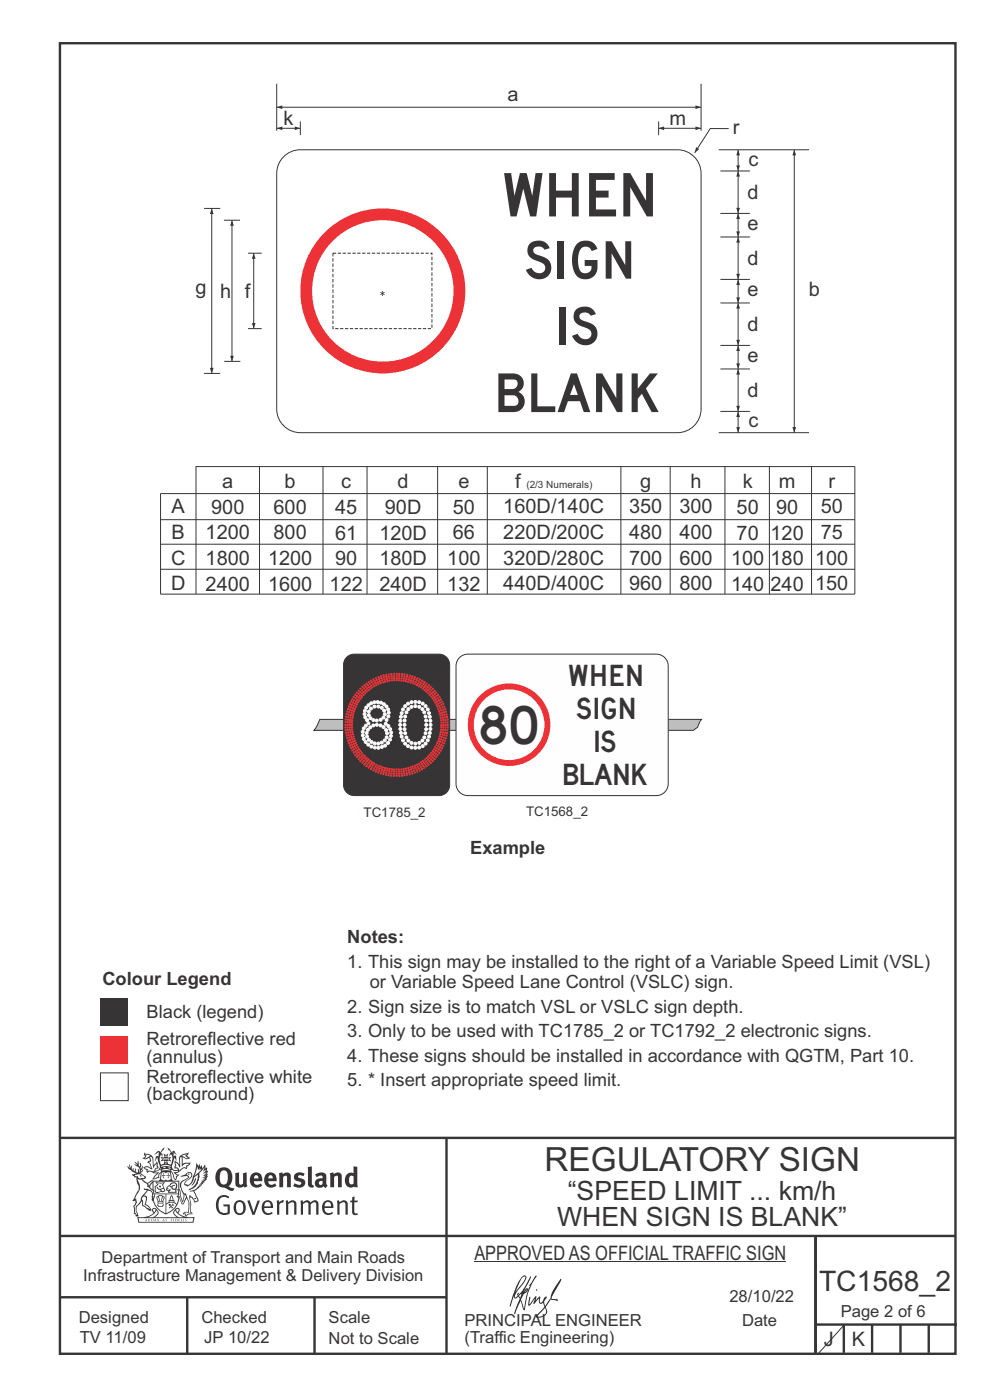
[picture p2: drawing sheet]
<svg xmlns="http://www.w3.org/2000/svg" width="210mm" height="297mm" viewBox="0 0 210 297" stroke-linecap="round" stroke-linejoin="round" font-family="sans-serif">
<defs><g id="words">
<text font-size="12.8" fill="#373435" x="106.6" y="45.9">WHEN</text>
<text font-size="11.4" fill="#373435" x="104.7" y="87.4">BLANK</text>
<g font-size="11" fill="#373435">
<text x="111.1" y="59.1">SIGN</text>
<text x="117.7" y="73.1">IS</text>
</g>
<text font-size="10" fill="#373435" x="76.6" y="158.8">80</text>
<text font-size="8" fill="#373435" x="102" y="157.7">80</text>
<text font-size="7.1" fill="#373435" x="115.5" y="248.3">REGULATORY SIGN</text>
<text font-size="6" fill="#373435" x="173.7" y="273.8">TC1568_2</text>
<g font-size="5.6" fill="#373435">
<text x="120.4" y="254.5">“SPEED LIMIT ... km/h</text>
<text x="118.2" y="260.2">WHEN SIGN IS BLANK”</text>
</g>
<g font-size="4.5" fill="#373435">
<text x="120.7" y="145.5">WHEN</text>
<text x="122.4" y="152.4">SIGN</text>
<text x="126.3" y="159.4">IS</text>
<text x="119.7" y="166.5">BLANK</text>
</g>
<g font-size="4.2" fill="#373435">
<text x="107.6" y="21.5">a</text>
<text x="60.1" y="26.6">k</text>
<text x="142" y="26.6">m</text>
<text x="155.5" y="28.4">r</text>
<text x="158.8" y="35.1">c</text>
<text x="158.5" y="42.3">d</text>
<text x="158.5" y="48.9">e</text>
<text x="158.5" y="56.3">d</text>
<text x="41.5" y="62.4">g</text>
<text x="46.7" y="63.2">h</text>
<text x="51.9" y="63.3">f</text>
<text x="158.5" y="62.9">e</text>
<text x="171.6" y="62.9">b</text>
<text x="158.5" y="70.3">d</text>
<text x="158.5" y="76.9">e</text>
<text x="158.5" y="84.3">d</text>
<text x="158.8" y="90.6">c</text>
<text x="47.1" y="103.5">a</text>
<text x="60.4" y="103.5">b</text>
<text x="72.4" y="103.6">c</text>
<text x="84.3" y="103.6">d</text>
<text x="97.2" y="103.5">e</text>
<text x="109.3" y="103.5">f</text>
<text x="135.8" y="103.5">g</text>
<text x="146.5" y="103.5">h</text>
<text x="157.5" y="103.6">k</text>
<text x="165.2" y="103.6">m</text>
<text x="175.7" y="103.5">r</text>
<text x="36.4" y="108.9">A</text>
<text x="44.8" y="109">900</text>
<text x="58" y="109">600</text>
<text x="71.1" y="109.1">45</text>
<text x="81.6" y="109.1">90D</text>
<text x="96" y="109">50</text>
<text x="106.8" y="108.9">160D/140C</text>
<text x="133.4" y="108.9">350</text>
<text x="144.1" y="108.9">300</text>
<text x="156.2" y="109.1">50</text>
<text x="164.6" y="109.1">90</text>
<text x="174.1" y="108.9">50</text>
<text x="36.3" y="119.8">C</text>
<text x="36.4" y="114.3">B</text>
<text x="43.6" y="114.4">1200</text>
<text x="43.6" y="119.8">1800</text>
<text x="56.8" y="119.9">1200</text>
<text x="58" y="114.4">800</text>
<text x="71.1" y="114.5">61</text>
<text x="71.1" y="119.9">90</text>
<text x="80.5" y="114.5">120D</text>
<text x="80.5" y="119.9">180D</text>
<text x="94.9" y="119.9">100</text>
<text x="96" y="114.4">66</text>
<text x="106.8" y="114.3">220D/200C</text>
<text x="106.8" y="119.8">320D/280C</text>
<text x="133.4" y="114.3">480</text>
<text x="133.4" y="119.8">700</text>
<text x="144.1" y="114.3">400</text>
<text x="144.1" y="119.8">600</text>
<text x="155.1" y="119.9">100</text>
<text x="156.2" y="114.5">70</text>
<text x="163.4" y="114.5">120</text>
<text x="163.4" y="119.9">180</text>
<text x="172.9" y="119.8">100</text>
<text x="174.1" y="114.3">75</text>
<text x="36.3" y="125.2">D</text>
<text x="43.6" y="125.3">2400</text>
<text x="56.8" y="125.3">1600</text>
<text x="69.9" y="125.4">122</text>
<text x="80.5" y="125.4">240D</text>
<text x="94.9" y="125.3">132</text>
<text x="106.8" y="125.2">440D/400C</text>
<text x="133.4" y="125.2">960</text>
<text x="144.1" y="125.2">800</text>
<text x="155.1" y="125.4">140</text>
<text x="163.4" y="125.4">240</text>
<text x="172.9" y="125.2">150</text>
<text x="100.6" y="267.2">APPROVED AS OFFICIAL TRAFFIC SIGN</text>
<text x="174.7" y="285.5">J</text>
<text x="180.7" y="285.5">K</text>
</g>
<g font-size="3.9" fill="#373435">
<text x="99.7" y="181.3">Example</text>
<text x="73.7" y="200.1">Notes:</text>
<text x="21.7" y="208.9">Colour Legend</text>
<text x="73.7" y="205.3">1. This sign may be installed to the right of a Variable Speed Limit (VSL)</text>
<text x="78.4" y="209.6">or Variable Speed Lane Control (VSLC) sign.</text>
<text x="31.1" y="216">Black (legend)</text>
<text x="73.7" y="214.8">2. Sign size is to match VSL or VSLC sign depth.</text>
<text x="31.1" y="221.7">Retroreflective red</text>
<text x="73.7" y="220">3. Only to be used with TC1785_2 or TC1792_2 electronic signs.</text>
<text x="31.1" y="225.5">(annulus)</text>
<text x="73.7" y="225.2">4. These signs should be installed in accordance with QGTM, Part 10.</text>
<text x="31.1" y="229.6">Retroreflective white</text>
<text x="31.1" y="233.4">(background)</text>
<text x="73.7" y="230.4">5. * Insert appropriate speed limit.</text>
</g>
<g font-size="3.5" fill="#373435">
<text x="21.5" y="267.9">Department of Transport and Main Roads</text>
<text x="17.7" y="271.8">Infrastructure Management &amp; Delivery Division</text>
<text x="16.7" y="280.6">Designed</text>
<text x="42.7" y="280.6">Checked</text>
<text x="69.7" y="280.6">Scale</text>
<text x="98.5" y="281.3">PRINCIPAL ENGINEER</text>
<text x="154.7" y="276.2">28/10/22</text>
<text x="157.4" y="281.2">Date</text>
<text x="178.3" y="279.4">Page 2 of 6</text>
<text x="16.9" y="284.8">TV 11/09</text>
<text x="43.3" y="284.9">JP 10/22</text>
<text x="69.7" y="285.2">Not to Scale</text>
<text x="98.5" y="284.8">(Traffic Engineering)</text>
</g>
<g font-size="2.8" fill="#373435">
<text x="77.1" y="173.3">TC1785_2</text>
<text x="111.6" y="173">TC1568_2</text>
</g>
<text font-size="2.1" fill="#373435" x="111.6" y="103.5">(2/3 Numerals)</text>
</g></defs>
<g fill="none" stroke="#373435" stroke-width=".51">
<path d="M12.7 9.2h190v278h-190zM12.7 241.4h190M94.7 241.4v45.8M12.7 275.2h82M12.7 262.2h190.1M39.7 275.2v12M66.7 275.2v12M173 262.1v24.8M173 281h30M179 281v6M185 281v6M191 281v6"/>
<path d="M197 281v6"/>
</g>
<path d="M21.3 211.8h5.9v5.9h-5.9z" fill-rule="evenodd" fill="#373435"/>
<path d="M21.3 219.7h5.9v5.9h-5.9z" fill-rule="evenodd" fill="#ed3237"/>
<path d="M21.3 227.6h5.9v5.9h-5.9z" fill-rule="evenodd" fill="#fefefe" stroke="#373435" stroke-width=".21"/>
<path d="M67.8 152.6h81l-.6 1a2.12 2.12 0 0 1-1.1 1.3h-80.5l.6-.9z" fill-rule="evenodd" fill="#bdbfc1" stroke="#373435" stroke-width=".21"/>
<path d="M97.7 139.3l1-.5h.5h40a2.51 2.51 0 0 1 2.5 2.5v25a2.51 2.51 0 0 1-2.5 2.5h-40a2.51 2.51 0 0 1-2.5-2.5v-25a2.5 2.5 0 0 1 1-2z" fill-rule="evenodd" fill="#fefefe" stroke="#373435" stroke-width=".21"/>
<path d="M100.5 153.7a7.5 7.5 0 0 1 15 0 7.5 7.5 0 0 1-15 0zM99.2 153.7a8.8 8.8 0 0 0 17.5 0 8.8 8.8 0 0 0-17.5 0z" fill-rule="evenodd" fill="#ed3237"/>
<path d="M73.5 139.4l1-.6h.6h18a2.26 2.26 0 0 1 2.3 2.2v25.5a2.26 2.26 0 0 1-2.3 2.3h-18a2.26 2.26 0 0 1-2.2-2.3v-25.5l.1-.6z" fill-rule="evenodd" fill="#373435" stroke="#373435" stroke-width=".21"/>
<g fill="#ed3237" stroke="#ed3237" stroke-width=".21">
<circle cx="84.1" cy="143.8" r=".13"/>
<circle cx="84.1" cy="144.3" r=".13"/>
<circle cx="83.6" cy="143.9" r=".13"/>
<circle cx="83.6" cy="144.3" r=".13"/>
<circle cx="83.1" cy="143.9" r=".13"/>
<circle cx="83.1" cy="144.3" r=".13"/>
<circle cx="82.6" cy="144" r=".13"/>
<circle cx="82.6" cy="144.4" r=".13"/>
<circle cx="82.1" cy="144.1" r=".13"/>
<circle cx="82.2" cy="144.5" r=".13"/>
<circle cx="81.6" cy="144.2" r=".13"/>
<circle cx="81.7" cy="144.6" r=".13"/>
<circle cx="81.1" cy="144.3" r=".13"/>
<circle cx="81.2" cy="144.7" r=".13"/>
<circle cx="80.6" cy="144.5" r=".13"/>
<circle cx="80.7" cy="144.9" r=".13"/>
<circle cx="80.1" cy="144.7" r=".13"/>
<circle cx="80.3" cy="145.1" r=".13"/>
<circle cx="79.6" cy="144.9" r=".13"/>
<circle cx="79.8" cy="145.3" r=".13"/>
<circle cx="79.2" cy="145.2" r=".13"/>
<circle cx="79.4" cy="145.5" r=".13"/>
<circle cx="78.7" cy="145.4" r=".13"/>
<circle cx="79" cy="145.8" r=".13"/>
<circle cx="78.3" cy="145.7" r=".13"/>
<circle cx="78.5" cy="146.1" r=".13"/>
<circle cx="77.9" cy="146.1" r=".13"/>
<circle cx="78.2" cy="146.4" r=".13"/>
<circle cx="77.5" cy="146.4" r=".13"/>
<circle cx="77.8" cy="146.7" r=".13"/>
<circle cx="77.1" cy="146.7" r=".13"/>
<circle cx="77.4" cy="147.1" r=".13"/>
<circle cx="76.7" cy="147.1" r=".13"/>
<circle cx="77.1" cy="147.4" r=".13"/>
<circle cx="76.4" cy="147.5" r=".13"/>
<circle cx="76.8" cy="147.8" r=".13"/>
<circle cx="76.1" cy="147.9" r=".13"/>
<circle cx="76.4" cy="148.2" r=".13"/>
<circle cx="75.8" cy="148.4" r=".13"/>
<circle cx="76.2" cy="148.6" r=".13"/>
<circle cx="75.5" cy="148.8" r=".13"/>
<circle cx="75.9" cy="149" r=".13"/>
<circle cx="75.3" cy="149.3" r=".13"/>
<circle cx="75.7" cy="149.5" r=".13"/>
<circle cx="75.1" cy="149.7" r=".13"/>
<circle cx="75.5" cy="149.9" r=".13"/>
<circle cx="74.9" cy="150.2" r=".13"/>
<circle cx="75.3" cy="150.4" r=".13"/>
<circle cx="74.7" cy="150.7" r=".13"/>
<circle cx="75.1" cy="150.8" r=".13"/>
<circle cx="74.5" cy="151.2" r=".13"/>
<circle cx="75" cy="151.3" r=".13"/>
<circle cx="74.4" cy="151.7" r=".13"/>
<circle cx="74.8" cy="151.8" r=".13"/>
<circle cx="74.3" cy="152.2" r=".13"/>
<circle cx="74.8" cy="152.3" r=".13"/>
<circle cx="74.3" cy="152.7" r=".13"/>
<circle cx="74.7" cy="152.8" r=".13"/>
<circle cx="74.2" cy="153.2" r=".13"/>
<circle cx="74.6" cy="153.3" r=".13"/>
<circle cx="74.2" cy="153.8" r=".13"/>
<circle cx="74.6" cy="153.8" r=".13"/>
<circle cx="74.2" cy="154.3" r=".13"/>
<circle cx="74.6" cy="154.3" r=".13"/>
<circle cx="74.3" cy="154.8" r=".13"/>
<circle cx="74.7" cy="154.8" r=".13"/>
<circle cx="74.3" cy="155.3" r=".13"/>
<circle cx="74.8" cy="155.2" r=".13"/>
<circle cx="74.4" cy="155.8" r=".13"/>
<circle cx="74.8" cy="155.7" r=".13"/>
<circle cx="74.5" cy="156.3" r=".13"/>
<circle cx="75" cy="156.2" r=".13"/>
<circle cx="74.7" cy="156.8" r=".13"/>
<circle cx="75.1" cy="156.7" r=".13"/>
<circle cx="74.9" cy="157.3" r=".13"/>
<circle cx="75.3" cy="157.2" r=".13"/>
<circle cx="75.1" cy="157.8" r=".13"/>
<circle cx="75.5" cy="157.6" r=".13"/>
<circle cx="75.3" cy="158.3" r=".13"/>
<circle cx="75.7" cy="158.1" r=".13"/>
<circle cx="75.5" cy="158.7" r=".13"/>
<circle cx="75.9" cy="158.5" r=".13"/>
<circle cx="75.8" cy="159.2" r=".13"/>
<circle cx="76.2" cy="158.9" r=".13"/>
<circle cx="76.1" cy="159.6" r=".13"/>
<circle cx="76.4" cy="159.3" r=".13"/>
<circle cx="76.4" cy="160" r=".13"/>
<circle cx="76.7" cy="159.7" r=".13"/>
<circle cx="76.7" cy="160.4" r=".13"/>
<circle cx="77.1" cy="160.1" r=".13"/>
<circle cx="77.1" cy="160.8" r=".13"/>
<circle cx="77.4" cy="160.5" r=".13"/>
<circle cx="77.5" cy="161.1" r=".13"/>
<circle cx="77.8" cy="160.8" r=".13"/>
<circle cx="77.9" cy="161.5" r=".13"/>
<circle cx="78.1" cy="161.1" r=".13"/>
<circle cx="78.3" cy="161.8" r=".13"/>
<circle cx="78.5" cy="161.4" r=".13"/>
<circle cx="78.7" cy="162.1" r=".13"/>
<circle cx="79" cy="161.7" r=".13"/>
<circle cx="79.2" cy="162.4" r=".13"/>
<circle cx="79.4" cy="162" r=".13"/>
<circle cx="79.6" cy="162.6" r=".13"/>
<circle cx="79.8" cy="162.2" r=".13"/>
<circle cx="80.1" cy="162.8" r=".13"/>
<circle cx="80.3" cy="162.4" r=".13"/>
<circle cx="80.6" cy="163" r=".13"/>
<circle cx="80.7" cy="162.6" r=".13"/>
<circle cx="81.1" cy="163.2" r=".13"/>
<circle cx="81.2" cy="162.8" r=".13"/>
<circle cx="81.6" cy="163.3" r=".13"/>
<circle cx="81.7" cy="162.9" r=".13"/>
<circle cx="82.1" cy="163.5" r=".13"/>
<circle cx="82.1" cy="163" r=".13"/>
<circle cx="82.6" cy="163.6" r=".13"/>
<circle cx="82.6" cy="163.1" r=".13"/>
<circle cx="83.1" cy="163.6" r=".13"/>
<circle cx="83.1" cy="163.2" r=".13"/>
<circle cx="83.6" cy="163.7" r=".13"/>
<circle cx="83.6" cy="163.2" r=".13"/>
<circle cx="84.1" cy="163.7" r=".13"/>
<circle cx="84.1" cy="163.3" r=".13"/>
<circle cx="84.6" cy="163.7" r=".13"/>
<circle cx="84.6" cy="163.2" r=".13"/>
<circle cx="85.2" cy="163.6" r=".13"/>
<circle cx="85.1" cy="163.2" r=".13"/>
<circle cx="85.7" cy="163.6" r=".13"/>
<circle cx="85.6" cy="163.1" r=".13"/>
<circle cx="86.2" cy="163.5" r=".13"/>
<circle cx="86.1" cy="163" r=".13"/>
<circle cx="86.7" cy="163.4" r=".13"/>
<circle cx="86.6" cy="162.9" r=".13"/>
<circle cx="87.2" cy="163.2" r=".13"/>
<circle cx="87.1" cy="162.8" r=".13"/>
<circle cx="87.7" cy="163" r=".13"/>
<circle cx="87.5" cy="162.6" r=".13"/>
<circle cx="88.2" cy="162.8" r=".13"/>
<circle cx="88" cy="162.4" r=".13"/>
<circle cx="88.6" cy="162.6" r=".13"/>
<circle cx="88.4" cy="162.2" r=".13"/>
<circle cx="89.1" cy="162.4" r=".13"/>
<circle cx="88.9" cy="162" r=".13"/>
<circle cx="89.5" cy="162.1" r=".13"/>
<circle cx="89.3" cy="161.7" r=".13"/>
<circle cx="90" cy="161.8" r=".13"/>
<circle cx="89.7" cy="161.4" r=".13"/>
<circle cx="90.4" cy="161.5" r=".13"/>
<circle cx="90.1" cy="161.1" r=".13"/>
<circle cx="90.8" cy="161.1" r=".13"/>
<circle cx="90.5" cy="160.8" r=".13"/>
<circle cx="91.1" cy="160.8" r=".13"/>
<circle cx="90.8" cy="160.5" r=".13"/>
<circle cx="91.5" cy="160.4" r=".13"/>
<circle cx="91.2" cy="160.1" r=".13"/>
<circle cx="91.8" cy="160" r=".13"/>
<circle cx="91.5" cy="159.7" r=".13"/>
<circle cx="92.1" cy="159.6" r=".13"/>
<circle cx="91.8" cy="159.3" r=".13"/>
<circle cx="92.4" cy="159.2" r=".13"/>
<circle cx="92.1" cy="158.9" r=".13"/>
<circle cx="92.7" cy="158.7" r=".13"/>
<circle cx="92.3" cy="158.5" r=".13"/>
<circle cx="93" cy="158.3" r=".13"/>
<circle cx="92.6" cy="158.1" r=".13"/>
<circle cx="93.2" cy="157.8" r=".13"/>
<circle cx="92.8" cy="157.6" r=".13"/>
<circle cx="93.4" cy="157.3" r=".13"/>
<circle cx="93" cy="157.2" r=".13"/>
<circle cx="93.6" cy="156.8" r=".13"/>
<circle cx="93.1" cy="156.7" r=".13"/>
<circle cx="93.7" cy="156.3" r=".13"/>
<circle cx="93.3" cy="156.2" r=".13"/>
<circle cx="93.8" cy="155.8" r=".13"/>
<circle cx="93.4" cy="155.7" r=".13"/>
<circle cx="93.9" cy="155.3" r=".13"/>
<circle cx="93.5" cy="155.3" r=".13"/>
<circle cx="94" cy="154.8" r=".13"/>
<circle cx="93.6" cy="154.8" r=".13"/>
<circle cx="94" cy="154.3" r=".13"/>
<circle cx="93.6" cy="154.3" r=".13"/>
<circle cx="94" cy="153.8" r=".13"/>
<circle cx="93.6" cy="153.8" r=".13"/>
<circle cx="94" cy="153.2" r=".13"/>
<circle cx="93.6" cy="153.3" r=".13"/>
<circle cx="94" cy="152.7" r=".13"/>
<circle cx="93.6" cy="152.8" r=".13"/>
<circle cx="93.9" cy="152.2" r=".13"/>
<circle cx="93.5" cy="152.3" r=".13"/>
<circle cx="93.8" cy="151.7" r=".13"/>
<circle cx="93.4" cy="151.8" r=".13"/>
<circle cx="93.7" cy="151.2" r=".13"/>
<circle cx="93.3" cy="151.3" r=".13"/>
<circle cx="93.6" cy="150.7" r=".13"/>
<circle cx="93.1" cy="150.8" r=".13"/>
<circle cx="93.4" cy="150.2" r=".13"/>
<circle cx="93" cy="150.4" r=".13"/>
<circle cx="93.2" cy="149.7" r=".13"/>
<circle cx="92.8" cy="149.9" r=".13"/>
<circle cx="93" cy="149.3" r=".13"/>
<circle cx="92.6" cy="149.5" r=".13"/>
<circle cx="92.7" cy="148.8" r=".13"/>
<circle cx="92.3" cy="149" r=".13"/>
<circle cx="92.4" cy="148.4" r=".13"/>
<circle cx="92.1" cy="148.6" r=".13"/>
<circle cx="92.2" cy="147.9" r=".13"/>
<circle cx="91.8" cy="148.2" r=".13"/>
<circle cx="91.8" cy="147.5" r=".13"/>
<circle cx="91.5" cy="147.8" r=".13"/>
<circle cx="91.5" cy="147.1" r=".13"/>
<circle cx="91.2" cy="147.4" r=".13"/>
<circle cx="91.1" cy="146.8" r=".13"/>
<circle cx="90.8" cy="147.1" r=".13"/>
<circle cx="90.8" cy="146.4" r=".13"/>
<circle cx="90.5" cy="146.7" r=".13"/>
<circle cx="90.4" cy="146.1" r=".13"/>
<circle cx="90.1" cy="146.4" r=".13"/>
<circle cx="90" cy="145.7" r=".13"/>
<circle cx="89.7" cy="146.1" r=".13"/>
<circle cx="89.5" cy="145.4" r=".13"/>
<circle cx="89.3" cy="145.8" r=".13"/>
<circle cx="89.1" cy="145.2" r=".13"/>
<circle cx="88.9" cy="145.6" r=".13"/>
<circle cx="88.6" cy="144.9" r=".13"/>
<circle cx="88.4" cy="145.3" r=".13"/>
<circle cx="88.2" cy="144.7" r=".13"/>
<circle cx="88" cy="145.1" r=".13"/>
<circle cx="87.7" cy="144.5" r=".13"/>
<circle cx="87.5" cy="144.9" r=".13"/>
<circle cx="87.2" cy="144.3" r=".13"/>
<circle cx="87.1" cy="144.7" r=".13"/>
<circle cx="86.7" cy="144.2" r=".13"/>
<circle cx="86.6" cy="144.6" r=".13"/>
<circle cx="86.2" cy="144.1" r=".13"/>
<circle cx="86.1" cy="144.5" r=".13"/>
<circle cx="85.7" cy="144" r=".13"/>
<circle cx="85.6" cy="144.4" r=".13"/>
<circle cx="85.2" cy="143.9" r=".13"/>
<circle cx="85.1" cy="144.3" r=".13"/>
<circle cx="84.6" cy="143.9" r=".13"/>
<circle cx="84.6" cy="144.3" r=".13"/>
<circle cx="84.1" cy="143.4" r=".13"/>
<circle cx="84.1" cy="142.9" r=".13"/>
<circle cx="83.6" cy="143.4" r=".13"/>
<circle cx="83.6" cy="143" r=".13"/>
<circle cx="83.1" cy="143.4" r=".13"/>
<circle cx="83" cy="143" r=".13"/>
<circle cx="82.5" cy="143.5" r=".13"/>
<circle cx="82.4" cy="143.1" r=".13"/>
<circle cx="82" cy="143.6" r=".13"/>
<circle cx="81.9" cy="143.2" r=".13"/>
<circle cx="81.5" cy="143.7" r=".13"/>
<circle cx="81.3" cy="143.3" r=".13"/>
<circle cx="80.9" cy="143.9" r=".13"/>
<circle cx="80.8" cy="143.5" r=".13"/>
<circle cx="80.4" cy="144.1" r=".13"/>
<circle cx="80.3" cy="143.6" r=".13"/>
<circle cx="79.9" cy="144.3" r=".13"/>
<circle cx="79.7" cy="143.9" r=".13"/>
<circle cx="79.4" cy="144.5" r=".13"/>
<circle cx="79.2" cy="144.1" r=".13"/>
<circle cx="78.9" cy="144.8" r=".13"/>
<circle cx="78.7" cy="144.4" r=".13"/>
<circle cx="78.5" cy="145" r=".13"/>
<circle cx="78.2" cy="144.7" r=".13"/>
<circle cx="78" cy="145.3" r=".13"/>
<circle cx="77.8" cy="145" r=".13"/>
<circle cx="77.6" cy="145.7" r=".13"/>
<circle cx="77.3" cy="145.3" r=".13"/>
<circle cx="77.2" cy="146" r=".13"/>
<circle cx="76.9" cy="145.7" r=".13"/>
<circle cx="76.8" cy="146.4" r=".13"/>
<circle cx="76.5" cy="146.1" r=".13"/>
<circle cx="76.4" cy="146.8" r=".13"/>
<circle cx="76.1" cy="146.5" r=".13"/>
<circle cx="76.1" cy="147.2" r=".13"/>
<circle cx="75.7" cy="146.9" r=".13"/>
<circle cx="75.7" cy="147.6" r=".13"/>
<circle cx="75.4" cy="147.4" r=".13"/>
<circle cx="75.4" cy="148.1" r=".13"/>
<circle cx="75.1" cy="147.9" r=".13"/>
<circle cx="75.1" cy="148.6" r=".13"/>
<circle cx="74.8" cy="148.3" r=".13"/>
<circle cx="74.9" cy="149" r=".13"/>
<circle cx="74.5" cy="148.8" r=".13"/>
<circle cx="74.6" cy="149.5" r=".13"/>
<circle cx="74.2" cy="149.3" r=".13"/>
<circle cx="74.4" cy="150" r=".13"/>
<circle cx="74" cy="149.9" r=".13"/>
<circle cx="74.2" cy="150.5" r=".13"/>
<circle cx="73.8" cy="150.4" r=".13"/>
<circle cx="74.1" cy="151.1" r=".13"/>
<circle cx="73.7" cy="150.9" r=".13"/>
<circle cx="74" cy="151.6" r=".13"/>
<circle cx="73.5" cy="151.5" r=".13"/>
<circle cx="73.9" cy="152.1" r=".13"/>
<circle cx="73.4" cy="152" r=".13"/>
<circle cx="73.8" cy="152.7" r=".13"/>
<circle cx="73.4" cy="152.6" r=".13"/>
<circle cx="73.7" cy="153.2" r=".13"/>
<circle cx="73.3" cy="153.2" r=".13"/>
<circle cx="73.7" cy="153.7" r=".13"/>
<circle cx="73.3" cy="153.7" r=".13"/>
<circle cx="73.7" cy="154.3" r=".13"/>
<circle cx="73.3" cy="154.3" r=".13"/>
<circle cx="73.8" cy="154.8" r=".13"/>
<circle cx="73.4" cy="154.9" r=".13"/>
<circle cx="73.9" cy="155.4" r=".13"/>
<circle cx="73.4" cy="155.4" r=".13"/>
<circle cx="74" cy="155.9" r=".13"/>
<circle cx="73.5" cy="156" r=".13"/>
<circle cx="74.1" cy="156.4" r=".13"/>
<circle cx="73.7" cy="156.5" r=".13"/>
<circle cx="74.2" cy="157" r=".13"/>
<circle cx="73.8" cy="157.1" r=".13"/>
<circle cx="74.4" cy="157.5" r=".13"/>
<circle cx="74" cy="157.6" r=".13"/>
<circle cx="74.6" cy="158" r=".13"/>
<circle cx="74.2" cy="158.1" r=".13"/>
<circle cx="74.9" cy="158.5" r=".13"/>
<circle cx="74.5" cy="158.7" r=".13"/>
<circle cx="75.1" cy="158.9" r=".13"/>
<circle cx="74.7" cy="159.2" r=".13"/>
<circle cx="75.4" cy="159.4" r=".13"/>
<circle cx="75" cy="159.6" r=".13"/>
<circle cx="75.7" cy="159.9" r=".13"/>
<circle cx="75.3" cy="160.1" r=".13"/>
<circle cx="76" cy="160.3" r=".13"/>
<circle cx="75.7" cy="160.6" r=".13"/>
<circle cx="76.4" cy="160.7" r=".13"/>
<circle cx="76.1" cy="161" r=".13"/>
<circle cx="76.8" cy="161.1" r=".13"/>
<circle cx="76.5" cy="161.4" r=".13"/>
<circle cx="77.2" cy="161.5" r=".13"/>
<circle cx="76.9" cy="161.8" r=".13"/>
<circle cx="77.6" cy="161.8" r=".13"/>
<circle cx="77.3" cy="162.2" r=".13"/>
<circle cx="78" cy="162.2" r=".13"/>
<circle cx="77.7" cy="162.5" r=".13"/>
<circle cx="78.4" cy="162.5" r=".13"/>
<circle cx="78.2" cy="162.8" r=".13"/>
<circle cx="78.9" cy="162.8" r=".13"/>
<circle cx="78.7" cy="163.1" r=".13"/>
<circle cx="79.4" cy="163" r=".13"/>
<circle cx="79.2" cy="163.4" r=".13"/>
<circle cx="79.9" cy="163.2" r=".13"/>
<circle cx="79.7" cy="163.6" r=".13"/>
<circle cx="80.4" cy="163.5" r=".13"/>
<circle cx="80.2" cy="163.9" r=".13"/>
<circle cx="80.9" cy="163.6" r=".13"/>
<circle cx="80.8" cy="164.1" r=".13"/>
<circle cx="81.4" cy="163.8" r=".13"/>
<circle cx="81.3" cy="164.2" r=".13"/>
<circle cx="81.9" cy="163.9" r=".13"/>
<circle cx="81.8" cy="164.4" r=".13"/>
<circle cx="82.5" cy="164" r=".13"/>
<circle cx="82.4" cy="164.5" r=".13"/>
<circle cx="83" cy="164.1" r=".13"/>
<circle cx="83" cy="164.5" r=".13"/>
<circle cx="83.6" cy="164.1" r=".13"/>
<circle cx="83.5" cy="164.6" r=".13"/>
<circle cx="84.1" cy="164.2" r=".13"/>
<circle cx="84.1" cy="164.6" r=".13"/>
<circle cx="84.6" cy="164.1" r=".13"/>
<circle cx="84.7" cy="164.6" r=".13"/>
<circle cx="85.2" cy="164.1" r=".13"/>
<circle cx="85.2" cy="164.5" r=".13"/>
<circle cx="85.7" cy="164" r=".13"/>
<circle cx="85.8" cy="164.5" r=".13"/>
<circle cx="86.3" cy="163.9" r=".13"/>
<circle cx="86.4" cy="164.4" r=".13"/>
<circle cx="86.8" cy="163.8" r=".13"/>
<circle cx="86.9" cy="164.2" r=".13"/>
<circle cx="87.3" cy="163.7" r=".13"/>
<circle cx="87.4" cy="164.1" r=".13"/>
<circle cx="87.8" cy="163.5" r=".13"/>
<circle cx="88" cy="163.9" r=".13"/>
<circle cx="88.3" cy="163.3" r=".13"/>
<circle cx="88.5" cy="163.7" r=".13"/>
<circle cx="88.8" cy="163" r=".13"/>
<circle cx="89" cy="163.4" r=".13"/>
<circle cx="89.3" cy="162.8" r=".13"/>
<circle cx="89.5" cy="163.2" r=".13"/>
<circle cx="89.8" cy="162.5" r=".13"/>
<circle cx="90" cy="162.9" r=".13"/>
<circle cx="90.2" cy="162.2" r=".13"/>
<circle cx="90.5" cy="162.5" r=".13"/>
<circle cx="90.6" cy="161.9" r=".13"/>
<circle cx="90.9" cy="162.2" r=".13"/>
<circle cx="91.1" cy="161.5" r=".13"/>
<circle cx="91.4" cy="161.8" r=".13"/>
<circle cx="91.5" cy="161.1" r=".13"/>
<circle cx="91.8" cy="161.4" r=".13"/>
<circle cx="91.8" cy="160.7" r=".13"/>
<circle cx="92.2" cy="161" r=".13"/>
<circle cx="92.2" cy="160.3" r=".13"/>
<circle cx="92.5" cy="160.6" r=".13"/>
<circle cx="92.5" cy="159.9" r=".13"/>
<circle cx="92.9" cy="160.1" r=".13"/>
<circle cx="92.8" cy="159.4" r=".13"/>
<circle cx="93.2" cy="159.7" r=".13"/>
<circle cx="93.1" cy="159" r=".13"/>
<circle cx="93.5" cy="159.2" r=".13"/>
<circle cx="93.4" cy="158.5" r=".13"/>
<circle cx="93.8" cy="158.7" r=".13"/>
<circle cx="93.6" cy="158" r=".13"/>
<circle cx="94" cy="158.2" r=".13"/>
<circle cx="93.8" cy="157.5" r=".13"/>
<circle cx="94.2" cy="157.7" r=".13"/>
<circle cx="94" cy="157" r=".13"/>
<circle cx="94.4" cy="157.1" r=".13"/>
<circle cx="94.2" cy="156.5" r=".13"/>
<circle cx="94.6" cy="156.6" r=".13"/>
<circle cx="94.3" cy="155.9" r=".13"/>
<circle cx="94.7" cy="156" r=".13"/>
<circle cx="94.4" cy="155.4" r=".13"/>
<circle cx="94.8" cy="155.5" r=".13"/>
<circle cx="94.5" cy="154.9" r=".13"/>
<circle cx="94.9" cy="154.9" r=".13"/>
<circle cx="94.5" cy="154.3" r=".13"/>
<circle cx="94.9" cy="154.4" r=".13"/>
<circle cx="94.5" cy="153.8" r=".13"/>
<circle cx="94.9" cy="153.8" r=".13"/>
<circle cx="94.5" cy="153.2" r=".13"/>
<circle cx="94.9" cy="153.2" r=".13"/>
<circle cx="94.5" cy="152.7" r=".13"/>
<circle cx="94.9" cy="152.7" r=".13"/>
<circle cx="94.4" cy="152.2" r=".13"/>
<circle cx="94.8" cy="152.1" r=".13"/>
<circle cx="94.3" cy="151.6" r=".13"/>
<circle cx="94.7" cy="151.5" r=".13"/>
<circle cx="94.2" cy="151.1" r=".13"/>
<circle cx="94.6" cy="151" r=".13"/>
<circle cx="94" cy="150.6" r=".13"/>
<circle cx="94.4" cy="150.4" r=".13"/>
<circle cx="93.8" cy="150.1" r=".13"/>
<circle cx="94.2" cy="149.9" r=".13"/>
<circle cx="93.6" cy="149.6" r=".13"/>
<circle cx="94" cy="149.4" r=".13"/>
<circle cx="93.4" cy="149.1" r=".13"/>
<circle cx="93.8" cy="148.9" r=".13"/>
<circle cx="93.1" cy="148.6" r=".13"/>
<circle cx="93.5" cy="148.4" r=".13"/>
<circle cx="92.8" cy="148.1" r=".13"/>
<circle cx="93.2" cy="147.9" r=".13"/>
<circle cx="92.5" cy="147.7" r=".13"/>
<circle cx="92.9" cy="147.4" r=".13"/>
<circle cx="92.2" cy="147.2" r=".13"/>
<circle cx="92.5" cy="147" r=".13"/>
<circle cx="91.9" cy="146.8" r=".13"/>
<circle cx="92.2" cy="146.5" r=".13"/>
<circle cx="91.5" cy="146.4" r=".13"/>
<circle cx="91.8" cy="146.1" r=".13"/>
<circle cx="91.1" cy="146.1" r=".13"/>
<circle cx="91.4" cy="145.7" r=".13"/>
<circle cx="90.7" cy="145.7" r=".13"/>
<circle cx="91" cy="145.4" r=".13"/>
<circle cx="90.2" cy="145.4" r=".13"/>
<circle cx="90.5" cy="145" r=".13"/>
<circle cx="89.8" cy="145.1" r=".13"/>
<circle cx="90" cy="144.7" r=".13"/>
<circle cx="89.3" cy="144.8" r=".13"/>
<circle cx="89.6" cy="144.4" r=".13"/>
<circle cx="88.9" cy="144.5" r=".13"/>
<circle cx="89.1" cy="144.1" r=".13"/>
<circle cx="88.4" cy="144.3" r=".13"/>
<circle cx="88.5" cy="143.9" r=".13"/>
<circle cx="87.9" cy="144.1" r=".13"/>
<circle cx="88" cy="143.7" r=".13"/>
<circle cx="87.4" cy="143.9" r=".13"/>
<circle cx="87.5" cy="143.5" r=".13"/>
<circle cx="86.8" cy="143.7" r=".13"/>
<circle cx="86.9" cy="143.3" r=".13"/>
<circle cx="86.3" cy="143.6" r=".13"/>
<circle cx="86.4" cy="143.2" r=".13"/>
<circle cx="85.8" cy="143.5" r=".13"/>
<circle cx="85.8" cy="143.1" r=".13"/>
<circle cx="85.2" cy="143.4" r=".13"/>
<circle cx="85.3" cy="143" r=".13"/>
<circle cx="84.7" cy="143.4" r=".13"/>
<circle cx="84.7" cy="143" r=".13"/>
</g>
<g fill="#fefefe" stroke="#fefefe" stroke-width=".21">
<circle cx="79.9" cy="153.8" r=".31"/>
<circle cx="80.7" cy="153.9" r=".31"/>
<circle cx="81.4" cy="154.2" r=".31"/>
<circle cx="81.9" cy="154.9" r=".31"/>
<circle cx="79.2" cy="153.9" r=".31"/>
<circle cx="78.5" cy="154.3" r=".31"/>
<circle cx="78" cy="154.8" r=".31"/>
<circle cx="77.8" cy="155.5" r=".31"/>
<circle cx="77.9" cy="156.2" r=".31"/>
<circle cx="78.2" cy="156.9" r=".31"/>
<circle cx="78.8" cy="157.4" r=".31"/>
<circle cx="79.5" cy="157.7" r=".31"/>
<circle cx="80.2" cy="157.7" r=".31"/>
<circle cx="81" cy="157.5" r=".31"/>
<circle cx="81.6" cy="157.1" r=".31"/>
<circle cx="82" cy="156.4" r=".31"/>
<circle cx="82.1" cy="155.5" r=".31"/>
<circle cx="81.8" cy="153.5" r=".31"/>
<circle cx="82.4" cy="154" r=".31"/>
<circle cx="82.8" cy="154.7" r=".31"/>
<circle cx="83" cy="155.4" r=".31"/>
<circle cx="82.9" cy="156.1" r=".31"/>
<circle cx="82.7" cy="156.9" r=".31"/>
<circle cx="82.3" cy="157.6" r=".31"/>
<circle cx="81.7" cy="158.2" r=".31"/>
<circle cx="81" cy="158.4" r=".31"/>
<circle cx="80.3" cy="158.6" r=".31"/>
<circle cx="79.5" cy="158.6" r=".31"/>
<circle cx="78.8" cy="158.4" r=".31"/>
<circle cx="78.1" cy="158" r=".31"/>
<circle cx="77.6" cy="157.4" r=".31"/>
<circle cx="77.2" cy="156.7" r=".31"/>
<circle cx="77" cy="156" r=".31"/>
<circle cx="76.9" cy="155.2" r=".31"/>
<circle cx="77.2" cy="154.5" r=".31"/>
<circle cx="77.6" cy="153.9" r=".31"/>
<circle cx="78.1" cy="153.4" r=".31"/>
<circle cx="77.9" cy="152.8" r=".31"/>
<circle cx="77.5" cy="152.2" r=".31"/>
<circle cx="77.3" cy="151.5" r=".31"/>
<circle cx="77.4" cy="150.8" r=".31"/>
<circle cx="77.7" cy="150.1" r=".31"/>
<circle cx="78.2" cy="149.6" r=".31"/>
<circle cx="78.7" cy="149.2" r=".31"/>
<circle cx="79.4" cy="149" r=".31"/>
<circle cx="80.1" cy="148.9" r=".31"/>
<circle cx="80.8" cy="149.1" r=".31"/>
<circle cx="81.4" cy="149.4" r=".31"/>
<circle cx="82" cy="149.9" r=".31"/>
<circle cx="82.3" cy="150.5" r=".31"/>
<circle cx="82.5" cy="151.2" r=".31"/>
<circle cx="82.4" cy="152" r=".31"/>
<circle cx="82" cy="152.7" r=".31"/>
<circle cx="79.9" cy="152.8" r=".31"/>
<circle cx="79.2" cy="152.7" r=".31"/>
<circle cx="78.6" cy="152.3" r=".31"/>
<circle cx="78.2" cy="151.7" r=".31"/>
<circle cx="78.2" cy="150.9" r=".31"/>
<circle cx="78.7" cy="150.3" r=".31"/>
<circle cx="79.4" cy="149.9" r=".31"/>
<circle cx="80.2" cy="149.9" r=".31"/>
<circle cx="81" cy="150.1" r=".31"/>
<circle cx="81.5" cy="150.7" r=".31"/>
<circle cx="81.6" cy="151.5" r=".31"/>
<circle cx="81.3" cy="152.2" r=".31"/>
<circle cx="80.7" cy="152.7" r=".31"/>
<circle cx="88.1" cy="148.9" r=".31"/>
<circle cx="88.1" cy="149.8" r=".31"/>
<circle cx="87.3" cy="149" r=".31"/>
<circle cx="86.5" cy="149.3" r=".31"/>
<circle cx="85.9" cy="149.8" r=".31"/>
<circle cx="85.5" cy="150.5" r=".31"/>
<circle cx="85.2" cy="151.3" r=".31"/>
<circle cx="85" cy="152.1" r=".31"/>
<circle cx="87.3" cy="149.9" r=".31"/>
<circle cx="84.9" cy="152.9" r=".31"/>
<circle cx="84.9" cy="153.8" r=".31"/>
<circle cx="86.2" cy="151.1" r=".31"/>
<circle cx="85.9" cy="152" r=".31"/>
<circle cx="85.8" cy="152.9" r=".31"/>
<circle cx="85.8" cy="153.8" r=".31"/>
<circle cx="86.6" cy="150.4" r=".31"/>
<circle cx="88.1" cy="158.6" r=".31"/>
<circle cx="88.1" cy="157.7" r=".31"/>
<circle cx="88.9" cy="158.6" r=".31"/>
<circle cx="89.7" cy="158.3" r=".31"/>
<circle cx="90.3" cy="157.7" r=".31"/>
<circle cx="90.7" cy="157" r=".31"/>
<circle cx="91" cy="156.2" r=".31"/>
<circle cx="91.2" cy="155.5" r=".31"/>
<circle cx="88.9" cy="157.6" r=".31"/>
<circle cx="91.3" cy="154.6" r=".31"/>
<circle cx="91.3" cy="153.8" r=".31"/>
<circle cx="90" cy="156.4" r=".31"/>
<circle cx="90.3" cy="155.5" r=".31"/>
<circle cx="90.4" cy="154.7" r=".31"/>
<circle cx="90.4" cy="153.8" r=".31"/>
<circle cx="89.6" cy="157.1" r=".31"/>
<circle cx="88.9" cy="149" r=".31"/>
<circle cx="89.7" cy="149.3" r=".31"/>
<circle cx="90.3" cy="149.8" r=".31"/>
<circle cx="90.7" cy="150.5" r=".31"/>
<circle cx="91" cy="151.3" r=".31"/>
<circle cx="91.2" cy="152.1" r=".31"/>
<circle cx="88.9" cy="149.9" r=".31"/>
<circle cx="91.3" cy="152.9" r=".31"/>
<circle cx="90" cy="151.1" r=".31"/>
<circle cx="90.3" cy="152" r=".31"/>
<circle cx="90.4" cy="152.8" r=".31"/>
<circle cx="89.6" cy="150.4" r=".31"/>
<circle cx="87.3" cy="158.6" r=".31"/>
<circle cx="86.5" cy="158.3" r=".31"/>
<circle cx="85.9" cy="157.7" r=".31"/>
<circle cx="85.5" cy="157" r=".31"/>
<circle cx="85.2" cy="156.2" r=".31"/>
<circle cx="85" cy="155.5" r=".31"/>
<circle cx="87.3" cy="157.6" r=".31"/>
<circle cx="84.9" cy="154.6" r=".31"/>
<circle cx="86.2" cy="156.4" r=".31"/>
<circle cx="85.9" cy="155.5" r=".31"/>
<circle cx="85.8" cy="154.7" r=".31"/>
<circle cx="86.6" cy="157.1" r=".31"/>
</g>
<path d="M76 171h15.3v3.1h-15.3z" fill-rule="evenodd" fill="#fefefe"/>
<g fill="#373435">
<path d="M47 248.4a2.55 2.55 0 0 0 0 2.7l.3 .2a.81 .81 0 0 0 1-1v-.5a1.04 1.04 0 0 0-1.1-1.5zM46.3 248.1a1.82 1.82 0 0 1 2.1-.3 1.82 1.82 0 0 1 .9 1.9 2.29 2.29 0 0 1-.8 2l.7 .3h.5l-.2 .6a2.87 2.87 0 0 1-2-.7 2.12 2.12 0 0 1-1.7-3.1z" fill-rule="evenodd"/>
<path d="M49.9 248.8l.8-.1v2a.46 .46 0 0 0 .2 .6 .46 .46 0 0 0 .7-.3v-2.1l.7-.2v2.3l.2 .6-.6 .3-.2-.3a1.02 1.02 0 0 1-1.2 .3 1.02 1.02 0 0 1-.6-1.1z" fill-rule="evenodd"/>
<path d="M54 249.5l-.1 .5h.9a.49 .49 0 0 0-.2-.6 .49 .49 0 0 0-.6 .1zM53.4 249.1a1.34 1.34 0 0 1 1.6-.2 1.34 1.34 0 0 1 .6 1.5v.2h-1.7a.77 .77 0 0 0 .5 .8 .77 .77 0 0 0 .9-.4l.3 .5a1.59 1.59 0 0 1-2.1 .1 1.59 1.59 0 0 1-.4-2z" fill-rule="evenodd"/>
<path d="M57 249.5l-.1 .5h.9a.49 .49 0 0 0-.2-.6 .49 .49 0 0 0-.6 .1zM56.4 249.1a1.34 1.34 0 0 1 1.6-.2 1.34 1.34 0 0 1 .7 1.5v.2h-1.8a.77 .77 0 0 0 .5 .8 .77 .77 0 0 0 .9-.4l.3 .5a1.59 1.59 0 0 1-2 .1 1.59 1.59 0 0 1-.5-2z" fill-rule="evenodd"/>
<path d="M59.1 248.9l.8-.2 .1 .4a.95 .95 0 0 1 1-.4 .95 .95 0 0 1 .7 .9v2.2h-.8v-2.2a.46 .46 0 0 0-.8 .1v2.1h-.8z" fill-rule="evenodd"/>
<path d="M62.5 249.1a1.75 1.75 0 0 1 2.1-.1l-.2 .5-.6-.2a.43 .43 0 0 0-.6 .3l.4 .3a1.04 1.04 0 0 1 1.2 1.1 1.04 1.04 0 0 1-1.4 .9l-1.2-.3 .3-.6 1 .3 .4-.3a.88 .88 0 0 0-1-.5l-.4-.3-.1-.3z" fill-rule="evenodd"/>
<path d="M65.3 247.6l.8-.2 .1 3.8 .3 .2 .1 .4a.88 .88 0 0 1-1 0 .88 .88 0 0 1-.3-1z" fill-rule="evenodd"/>
<path d="M67.8 250.6a.43 .43 0 0 0-.1 .7 .43 .43 0 0 0 .7-.1v-.7zM66.8 249.1a1.7 1.7 0 0 1 2.4 .1v1.9l.3 .4-.4 .5-.5-.4a1.03 1.03 0 0 1-1.7-.1 1.03 1.03 0 0 1 .8-1.5l.7-.1v-.3a.8 .8 0 0 0-1.2 .1z" fill-rule="evenodd"/>
<path d="M69.9 248.9l.8-.2 .1 .4a.95 .95 0 0 1 1-.4 .95 .95 0 0 1 .7 .9v2.2h-.8v-2.2a.46 .46 0 0 0-.8 .1v2.1h-.8z" fill-rule="evenodd"/>
<path d="M74.3 249.4a1.48 1.48 0 0 0 0 1.8h.5l.2-.2v-1.4l-.3-.2zM75 247.4l.8 .1 .1 4.3h-.7l-.1-.1a1.26 1.26 0 0 1-1.4 0 1.26 1.26 0 0 1-.6-1.3 1.29 1.29 0 0 1 .5-1.4 1.29 1.29 0 0 1 1.4-.1z" fill-rule="evenodd"/>
<path d="M46.4 253.9a1.72 1.72 0 0 1 2.2 0l-.2 .3a1.24 1.24 0 0 0-1.4-.2 1.24 1.24 0 0 0-.7 1.4 1.49 1.49 0 0 0 1.3 1.9l.7-.1v-1.3h-.9l-.1-.4h1.4v1.9a1.93 1.93 0 0 1-2.2 0 1.93 1.93 0 0 1-.7-2.2l.2-.8z" fill-rule="evenodd"/>
<path d="M50.4 255.1a1.65 1.65 0 0 0 .2 2.2 .99 .99 0 0 0 1-1.4 .78 .78 0 0 0-.4-.8 .78 .78 0 0 0-.8 0zM50 254.9a1.33 1.33 0 0 1 1.6-.1 1.33 1.33 0 0 1 .5 1.4 1.31 1.31 0 0 1-1.3 1.5 1.31 1.31 0 0 1-1.3-1.5l.1-.6z" fill-rule="evenodd"/>
<path d="M52.5 254.7l.4-.1 .9 2.6 .8-2.5h.5l-1.1 3h-.5z" fill-rule="evenodd"/>
<path d="M56.2 255.2l-.1 .7h1.3a.7 .7 0 0 0-.3-.8 .7 .7 0 0 0-.9 .1zM55.9 255a1.22 1.22 0 0 1 1.5-.2 1.22 1.22 0 0 1 .5 1.5h-1.8a.93 .93 0 0 0 .4 1 .93 .93 0 0 0 1.2-.2l.1 .3a1.43 1.43 0 0 1-1.7 .1 1.43 1.43 0 0 1-.6-1.7z" fill-rule="evenodd"/>
<path d="M58.7 254.7l.4-.1 .1 .5 .4-.4 .6-.1-.2 .5a.66 .66 0 0 0-.8 .7v1.9h-.4z" fill-rule="evenodd"/>
<path d="M60.6 254.7l.4-.1 .1 .5a.94 .94 0 0 1 1-.5 .94 .94 0 0 1 .8 .8v2.3h-.5l-.1-2.6a.81 .81 0 0 0-1.2 .3v2.3h-.4z" fill-rule="evenodd"/>
<path d="M63.7 254.7l.5-.1 .1 .4 .4-.3a.78 .78 0 0 1 1.1 .4 .9 .9 0 0 1 1-.5 .9 .9 0 0 1 .8 .8v2.3h-.5l-.1-2.5a.67 .67 0 0 0-1.1 .3v2.2h-.5v-2.4l-.4-.3-.7 .4v2.3h-.5z" fill-rule="evenodd"/>
<path d="M69 255.2l-.2 .7h1.4a.7 .7 0 0 0-.3-.8 .7 .7 0 0 0-.9 .1zM68.7 255a1.22 1.22 0 0 1 1.5-.2 1.22 1.22 0 0 1 .5 1.5h-1.9a.93 .93 0 0 0 .5 1 .93 .93 0 0 0 1.2-.2l.1 .3a1.44 1.44 0 0 1-1.7 .1 1.44 1.44 0 0 1-.6-1.7z" fill-rule="evenodd"/>
<path d="M71.4 254.7l.5-.1 .1 .5a.94 .94 0 0 1 1-.5 .94 .94 0 0 1 .8 .8v2.3h-.5l-.1-2.6a.81 .81 0 0 0-1.2 .3v2.3h-.4z" fill-rule="evenodd"/>
<path d="M74.7 253.9l.5-.1v.9h.7l-.1 .3h-.7l.1 2.2 .1 .2 .5-.1 .1 .3a.75 .75 0 0 1-1.2-.5v-2.1h-.4v-.3h.4z" fill-rule="evenodd"/>
<path d="M30.8 244.9l1.1 .3-.9 .5h-.4l.5-.5zM31.8 245.4h.2a2.44 2.44 0 0 1 .4 1.9l.1 .5 .7-1-.1 .6 .3 .3a.57 .57 0 0 0-.6 .7l-1-.1-.5 .2 .2-.5-.8-.3 .6-.1 1 .5 .1-.1-.6-1.3-.2-.2 .5-.1zM30.7 244.4l-.2 .5 .3 .3-.6 .5a1.04 1.04 0 0 0 1.4-.2l.2 .7-.4 .1-.2 .4a.94 .94 0 0 1 .9 1.1l-.2-.1a1.16 1.16 0 0 0-1.5-.1l.3 .4 .4 .2 .1 .5 .2 .1 .1-.2a.94 .94 0 0 1 1.1 .2l.8 .1-1.2 1.2a1.13 1.13 0 0 0 1.2-.2l.4-.1-.1-.4 .5-.8a.83 .83 0 0 0-.6 1.1l-.3-.1-.7 .4 1.1-1.4-.5 .1-.5-.1 1.3-.5-.1-.1-.9 .4v-.4l.2-.1 .3 .1 .1-.3-.2-.4v-.6l-.2-.4-.6 1v-.7a1.42 1.42 0 0 0-1.7-1.9z" fill-rule="evenodd"/>
<path d="M38.5 245.2l.5-.2 .7-.2-.6 .4 .8 .5h-.3zM38.3 245.5l.2-.1 .1 2a1.69 1.69 0 0 1 1.6-.6l-.8 .5 .1 .5a1.1 1.1 0 0 0-1.5 .6l-.1-.5-.2-.2h-.5l.2-.4-.2-.7a1.42 1.42 0 0 1 .8 1.1l.2-.1zM37.1 246.2l.1 1-.2 .3v.4h.6l.1 .2a.96 .96 0 0 1-1.1-.1l-.1 .1a1.06 1.06 0 0 0 1.3 .2v.1a.72 .72 0 0 1-1 .2l.3 .5 .6 .2-.4 .1-.1 .7-.3-.3-.3-1.1-.4-.4 .4 .8a1.54 1.54 0 0 0 .7 1.3l.1-.3a.58 .58 0 0 1 .5-.8l.1-.2-.3 .1-.4-.3 .9-.5a.93 .93 0 0 1 1.1-.5l.1 .1 .2-.1 .1-.5a.99 .99 0 0 0 .7-.8l-1.3 .1-.3 .2-.1-1.4 .9 .4 .9-.3h-.4l-.5-.4 .4-.7-.6 .2a1.46 1.46 0 0 0-1.4 2.1v.3l-.2-.4z" fill-rule="evenodd"/>
<path d="M35.6 248.9l.2 .1-.1 .3 .4 .1h-.4v.6l-.1-.6-.3-.1h.3z" fill-rule="evenodd"/>
<path d="M34.6 248.9l.2 .1v.3h.3l-.3 .1-.1 .6v-.6h-.4l.4-.1z" fill-rule="evenodd"/>
<path d="M34.3 248.8a.57 .57 0 0 1 .9 .2 .57 .57 0 0 1 .9-.2l.2 1.4h-.2a.57 .57 0 0 1-.9 0 .69 .69 0 0 1-1.1 0zM34.2 248.1l-.3 2.1-.2 .4h2.9l-.1-.4-.3-2.1h-.2v.2l-.8-.1-.9 .1 .1-.2z" fill-rule="evenodd"/>
<path d="M34.2 252.4a.3 .3 0 0 0 .6 0 .3 .3 0 0 0-.6 0zM33.3 250.9l.3 .3-.3 .4a.79 .79 0 0 0 0 1.3l.8-.3-.1-.2a.55 .55 0 0 1-.7-.6l.1-.1 .1 .3 .4 .2 .8-.2-.4-.7 .4-.4-.7 .2zM33 250.7l1.1 .2 .9-.2-.4 .6 .4 1.2a.56 .56 0 0 1-.8 .3l-.2 .1a.73 .73 0 0 1-.9 .1 .73 .73 0 0 1-.3-1v-.4l.5-.4z" fill-rule="evenodd"/>
<path d="M35.6 251.8l.7-.4a.58 .58 0 0 1 1-.1 .58 .58 0 0 1-.5 .9l-.2-.3a.43 .43 0 0 1 .6-.4 .57 .57 0 0 0-.8 .1h-.2l-.3 .1 .4 .2a.55 .55 0 0 0 .9 .4v.5h-1.3l.3-.4-.1-.2-.6 .2 .2-.3-.2-.1zM35.4 251.8l-.1 .2a.39 .39 0 0 0 .2 .6l.3-.1-.2 .5h1.9l-.1-.8a.86 .86 0 0 0-.1-1.3 .86 .86 0 0 0-1.3 .4z" fill-rule="evenodd"/>
<path d="M36 254.8h.8v.2h-.8zM36.4 253.7l.2 .9h-.4zM36.4 253.5l-.3 .5-.1 .6h-.2v.4l-.7 .4 .1 .1a1.48 1.48 0 0 1 2.2 .1l.2-.1-.6-.5v-.4h-.2l-.1-.6z" fill-rule="evenodd"/>
<path d="M35.8 255.4h.4l.1 .4 .3-.2-.2-.2a.38 .38 0 0 1 .5 .5l-.2-.2-.3 .2 .3 .2-.3 .3-.1-.4-.4 .3-.1-.1 .4-.3-.2-.2-.1 .2z" fill-rule="evenodd"/>
<path d="M34.5 254h.2v.2l-.2 .6h-.2zM33.6 255.3h.9v.2a.55 .55 0 0 1-.8 .3v-.1l-.2-.1zM33.4 254h.2l.2 .8h-.2zM33.6 255l.8-.1 .1 .2h-.8zM33.8 253.7h.5l-.2 1.1h-.1zM33.3 253.8l-.1 .3 .3 1.1a.48 .48 0 0 0-.1 .5 .48 .48 0 0 0 .5 .3h.5a.49 .49 0 0 0 .2-.8l.3-1.1-.1-.3a1.42 1.42 0 0 0-1.5 0z" fill-rule="evenodd"/>
<path d="M33.6 251.5l.5 .1 .1 .3-.4-.1z" fill-rule="evenodd"/>
<path d="M41.3 250l.3-.1-.2 .8-.6 .8h-.2l.5-.7z" fill-rule="evenodd"/>
<path d="M39.7 249l.3-.2 .5 .2a.88 .88 0 0 1-.6 1.1 1.22 1.22 0 0 0-.8 1.3l.5 .2a.72 .72 0 0 0 .9-.4l.5-.8 .2-.7 .8-.5v.2a2.85 2.85 0 0 1-2 2.9l.1 .1a2.13 2.13 0 0 0 1.9-1.5l-.1-.3a2.01 2.01 0 0 0 .3-1.7l1.2-1.3-.4 1 .7-.5-.7 1 .8-.4-.8 .8 .7-.2-.9 .6 .8-.1-.8 .4h.7l-.8 .3 .3 .2h-.4l.2 .3h-.4l.2 .3h-.4l.1 .2h-.1a2.16 2.16 0 0 1-2 1.1l.1 .2 .4-.1a.76 .76 0 0 1 .7 .8l.5 1.2-.6 .1a1.45 1.45 0 0 0-1.2-1.2l.3 1.7-.1 1.9 .4 .2a1.07 1.07 0 0 0-1.2 .5v-.3l-.5-.2a.87 .87 0 0 1 1-.1l.1-.8a4.4 4.4 0 0 0-.6-3l-.1-.3h-.2a2.16 2.16 0 0 1-.7-2.2l.3-.4 1.2-.7a.55 .55 0 0 0-.4-.8zM37.8 252.4a.76 .76 0 0 1 .3 1l.6 1.6 .4-1.6 .2 .1a.61 .61 0 0 1-.1 .9l-.3 .8-.2 .1-.7-1.6-.3 .1a1.18 1.18 0 0 0 .1-1.4zM41.8 247.5l.2 .7 .3-.5v.6l.4-.5a1.9 1.9 0 0 1-1.2 1.4l-.3 .3zM38.2 249.5l1.4-.1 .2 .1v.4l-.5 .2a1.26 1.26 0 0 0-.9 1.9l.1 .7a1.84 1.84 0 0 1 .2 2l-.4-1.3a.96 .96 0 0 0-.4-1.2l-.4 .2a.78 .78 0 0 1 0 1.3l.1 .3h.4l.4 1.1a.38 .38 0 0 0 .2 .4 .38 .38 0 0 0 .4-.1l.6-1.2a2.94 2.94 0 0 1 .3 2.5v.4h-.8l-.3 .3v.3l.4-.1 .1 .4 .2 .1a1.02 1.02 0 0 1 1.3-.5l-.1-.4-.3-.1 .2-1.8-.3-1.3h.1a1.14 1.14 0 0 1 .7 1 .63 .63 0 0 0 .9-.2 .63 .63 0 0 0-.2-.9l-.6-1.3 .9-.5 .2-.4h.2v-.2h.3l-.1-.3h.4l-.1-.3 .5-.1-.2-.2 .5-.4 .1-.2h-.2l.4-.5h-.3l.3-.5-.4 .1 .4-.5v-.3l-.3 .1 .1-.6v-.2l-.4 .3-.1-.9-.5 .9-.2-.8-.2 .5-.3-.7-.1 .6-.5-.8-.1 1.4-.7 1.8a1.81 1.81 0 0 1-.9 1.5l-.6-.2a1.75 1.75 0 0 1 1.1-1.3 .75 .75 0 0 0 .1-1.2 .75 .75 0 0 0-1.2 .4z" fill-rule="evenodd"/>
<path d="M41.2 254.1h.3l.1 .2-.3 .1z" fill-rule="evenodd"/>
<path d="M29.4 258.4h11.6l-.2 .8h-11.3zM31.3 258.2l.5-.2a2.48 2.48 0 0 0 1.4-1.2l.2 .5-.5 .6-.4 .3zM32.5 256.6l.3-.2 .2 .1-.3 .6zM37.2 256.8a2.65 2.65 0 0 0 1.8 1.4h-1.1l-.5-.3-.5-.6zM37.4 256.5l.2-.1 .3 .2-.3 .5zM29.2 258.2l.1 1.2h11.7l.3-1.1-.2-.1a4.1 4.1 0 0 1-3.3-.9l.3-.4-.1-.6a1.06 1.06 0 0 0-1.3 1l.2 .4 .6 .5h-4.7l.3-.2a.84 .84 0 0 0 .6-.7 .84 .84 0 0 0-.5-.8l-.3-.2h-.5l-.1 .6 .3 .4a4.2 4.2 0 0 1-3.4 .9z" fill-rule="evenodd"/>
<path d="M31 258.7l.1 .2h-.2zM31 258.5l-.3 .5 .4-.1 .2 .1z" fill-rule="evenodd"/>
<path d="M31.3 258.5h.2v.5a.25 .25 0 0 0 .3-.2 .25 .25 0 0 0-.1-.2h.1a.29 .29 0 0 1 0 .4 .29 .29 0 0 1-.4 0 .29 .29 0 0 1 0-.4z" fill-rule="evenodd"/>
<path d="M32.2 258.6a.22 .22 0 0 1 .3 .2 .22 .22 0 0 1-.3 .2zM32 258.5v.5a.33 .33 0 0 0 .5 0 .33 .33 0 0 0 0-.4 .33 .33 0 0 0-.5-.1z" fill-rule="evenodd"/>
<path d="M32.9 258.7l.1 .2h-.2zM32.9 258.5l-.2 .5 .3-.1 .2 .1z" fill-rule="evenodd"/>
<path d="M33.3 258.5h.2v.2l.3-.2-.2 .3 .2 .2-.3-.2-.1 .2h-.1l.2-.2z" fill-rule="evenodd"/>
<path d="M34.7 258.7l.1 .2h-.2zM34.7 258.5l-.3 .5 .4-.1 .2 .1z" fill-rule="evenodd"/>
<path d="M35 258.5h.4l-.1 .1v.4h-.2l.1-.4z" fill-rule="evenodd"/>
<path d="M36.2 258.5h.3l-.2 .1v.2l.2-.1-.2 .1 .1 .2h-.2z" fill-rule="evenodd"/>
<path d="M36.7 258.5h.2v.5h-.2z" fill-rule="evenodd"/>
<path d="M37.3 258.6a.22 .22 0 0 1 .3 .2 .22 .22 0 0 1-.3 .2zM37.1 258.5v.5a.33 .33 0 0 0 .5 0 .33 .33 0 0 0 0-.4 .33 .33 0 0 0-.5-.1z" fill-rule="evenodd"/>
<path d="M37.8 258.5h.3l-.1 .1v.2l.1-.1-.1 .1v.2h.1h-.3z" fill-rule="evenodd"/>
<path d="M38.4 258.5h.2l-.1 .5h.2h-.3z" fill-rule="evenodd"/>
<path d="M38.9 258.5h.2v.5h-.2z" fill-rule="evenodd"/>
<path d="M39.3 258.6l.2-.1-.2 .1 .2 .3-.1 .1h-.1v-.1h.2z" fill-rule="evenodd"/>
<path d="M34.2 247.4a1.51 1.51 0 0 1 2 .2 2.67 2.67 0 0 0-2.1 0zM35.7 247.6l.4 .1 .1 .3-.4-.2zM34.6 247.6h.4l.2 .2h-.4zM34 247.8l.3 .2h-.3zM34.9 246.9l.3-.2 .2 .2zM34.9 245.6h.2v.4h-.2zM35 245.1l.2 .1 .2-.1-.1 .3h-.2zM35.1 246.3h.2l.1 .4-.2-.2-.2 .2zM35.3 245.6h.2v.4h-.2zM34.4 245.7h.3l.1 .3-.4 .1 .2-.2zM35.7 245.7h.3l-.2 .2 .2 .2-.4-.1zM32.7 244.9l1-.5-.1 1-.2-.2-.4 .2-.2 1 .5-.9 .2 .8a1.84 1.84 0 0 1 .3 1.8l.4 .1a2.48 2.48 0 0 1 2.2 0l.2-.2-.2-.7 .7-1.8 .4 .7-.2-1.1h-.2l-.2 .3v-.9l.6 .4-.6-.8-.3 .1-.1 .4-.5-.9-.5-.3 .2 .5 .5 .5-.4 .8 .4-.4a2.06 2.06 0 0 1 0 2.3l-.5-.2-.2-.6 .1-.1 .8 .2-.4-.5 .4-.5-.7 .2-.2-.2 .2-.7-.5 .3-.5-.3 .2 .7-.2 .2-.7-.2 .4 .5-.4 .5 .7-.2 .2 .1-.2 .6-.5 .2a2.02 2.02 0 0 1 0-2.2l.3 .5-.1-.7-.3-.1 .8-1.2-.5 .3-.4 .8-.2-.3a.8 .8 0 0 0-.8 .5z" fill-rule="evenodd"/>
<path d="M29.2 250.1l.3 .1a.61 .61 0 0 1 .8 .4l.3 .2a.8 .8 0 0 1 .6 1l.4 .1 .5 .5a1 1 0 0 1 .5 1.1l-.1 .6v-.4h-.1a.96 .96 0 0 0-.8-1.3l-.3-.2h-.6l-.1-.1-.1 .1 .1 .2h.5l-1.1 1.4-.2 .9-.4 .7a1.33 1.33 0 0 0-.5 1.8l.2 .5a1.26 1.26 0 0 1-.5-1.5l-.1-.3a1.56 1.56 0 0 0 .4-1.7l-.3 .2 .2-.6a3.2 3.2 0 0 0 .7-2.9zM30.4 253.8l.4 .1a2.06 2.06 0 0 1-.1 1.6l.7 .5 .4 .4-.6-.1-.8-.6-.1-.9a.51 .51 0 0 1 .1-1zM28.6 249.3a1.52 1.52 0 0 1 2.1 .5l-1.1 .2-.2-.1-.2-.5-.4 .1zM27.5 246.9v.9l-.3-.4h-.2a3.1 3.1 0 0 0 2 1.6l-1 .1 .5 .6 .5 .1v1.1a1.84 1.84 0 0 1-.2 2.5l-.4 .9-.4 .4 .3 .1 .4-.1 .1 .4-.2 .5-.3 .2 .1 1.7 .2-.1 .2 .6h.2h.4l-.1-.5a1.3 1.3 0 0 1-.1-1.7l.8-1 .2 1 .6 .3 .4 .5 .2-.1 .2 .3h.5a1.85 1.85 0 0 0-1.2-1.4l.1-.3a1.39 1.39 0 0 0 0-1.4l-.5-.1 .5-.6a.66 .66 0 0 1 .9-.3 .66 .66 0 0 1 .3 .9l-.1 .4 .2-.1v.1l-.1 .4 .1 .5 .2-.3a2.24 2.24 0 0 0 .1-2.2 .73 .73 0 0 1-.7-.7 .73 .73 0 0 1 .6-.7v-.3a.94 .94 0 0 0-.9 .9 .48 .48 0 0 1-.1-.6 .48 .48 0 0 1 .5-.3l.5-.2a.51 .51 0 0 0-.8 .2l-.5 .2-1-.8 .6-.1 .1-.4-1.1-.7 .5-.5v-.3l-.5 .4 .1-.2a.69 .69 0 0 0 .2-1.1v.5l-.2 .3v-1.1l-.3-.2 .1 .5-.1 .3-.4-1.3v.7l-.7-.4 .6 .7-.6-.2 .2 .3a1 1 0 0 1 .8 1.4l-.2-.8v.8l-.5-.1-.1-.8-.2 .7-.2-.2v-.5l-.2 .4-.2-.3 .1-.7-.2 .6z" fill-rule="evenodd"/>
<path d="M29.5 249.4l.3-.2 .3 .3z" fill-rule="evenodd"/>
<path d="M32.4 250.5h5.6v2l-.2-.1v-1.7h-5.2v2.5h5.2v-.8l.1 .2-.1 1.1v-.4h-2.5v4.1a4.1 4.1 0 0 0 2.6-3.6l.1-.1a4 4 0 0 1-2.8 3.9 4.2 4.2 0 0 1-2.8-4.7l.1 1.2 .1-.1a3.8 3.8 0 0 0 2.5 3.4v-4.1h-2.5l-.2-.8z" fill-rule="evenodd"/>
<circle cx="40" cy="249.1" r=".17"/>
</g>
<path d="M100.6 267.7h66.2" fill="none" stroke="#373435" stroke-width=".21"/>
<g fill="#252726">
<path d="M111.6 273.6l.2-.1-.5 .6zM110.4 274.5l.2 .1-.3 .7-.2-.4zM110.9 270.9l.5-.1a9.3 9.3 0 0 1-2 3.2l-.1 .2 1-2.5zM110.6 271a14.7 14.7 0 0 0-2.2 4.9l-.3 1.1 .1 .2 .8-2.4a.42 .42 0 0 0 .2 .7 .42 .42 0 0 0 .6-.3l.2-.2 .2 .5-1.1 3.2h.2l1.1-2.8 .6 1.9 .2 .2 .2-.5a13.5 13.5 0 0 1 2-6.2l.4-.6-.1-.1-1.6 2.1 .4-.1a14.9 14.9 0 0 0-1.3 5.1l-.4-1.2a1.39 1.39 0 0 1 .2-1.8l.1-.2a.92 .92 0 0 0 .8-1.2 .75 .75 0 0 0-.8 .7l-.1 .2 1.6-3.4-.1-.1-.4 .8a10.5 10.5 0 0 1-2.2 3.2l.2-.4a.32 .32 0 0 0-.4 .1 .32 .32 0 0 0 .1 .5l-.5 .3a3.2 3.2 0 0 1 1.1-2.2l.5-.6a2.49 2.49 0 0 0 .7-1.7l-.3-.2z" fill-rule="evenodd"/>
<path d="M115.6 277.4a1.15 1.15 0 0 1 .1 1.3 1.15 1.15 0 0 1-1.2 .6h-.6zM112.2 275.1l-.2 1.6 .3 .3 1.2-1.5-.3 1.1 1.1-1.2a.94 .94 0 0 0 .4 1.2l.5-.3 .3 .9-1.2 1.3a.98 .98 0 0 0-.5 1 1.9 1.9 0 0 0 2.3-1.3l-.1-.3a1.02 1.02 0 0 1 .2-1.4l.6-.9 1.5 .3-.2-.5v.3l-1.1-.2v-.3l2-3.5 .1-.3-.2-.1-1.7 2.7a6.6 6.6 0 0 1-1.5 3l-.2-.2a1.01 1.01 0 0 1 .4-1.4l.1-.3-.3-.1-.3 .4-.2 .6-.6 .4-.1-.4 .1-.9-.2-.1-.8 .9 .2-.9-.2-.1-1.4 1.8 .3-1.4v-.2z" fill-rule="evenodd"/>
<path d="M113.7 273.5l.3 .3h-.3z" fill-rule="evenodd"/>
</g>
<path d="M58.7 22.7h90" fill="none" stroke="#373435" stroke-width=".21"/>
<g fill="#373435">
<path d="M147.5 22.4l1.2 .3-1.2 .4z"/>
<path d="M58.7 22.7l1.2-.3v.7z"/>
</g>
<path d="M58.7 27.2h5" fill="none" stroke="#373435" stroke-width=".21"/>
<g fill="#373435">
<path d="M62.5 26.8l1.2 .4-1.2 .4z"/>
<path d="M58.7 27.2l1.2-.4v.8z"/>
</g>
<path d="M58.7 17.8v9.9M148.7 17.8v9.9M168.5 31.8v60" fill="none" stroke="#373435" stroke-width=".21"/>
<g fill="#373435">
<path d="M168.5 31.8l.4 1.2h-.8z"/>
<path d="M168.1 90.6h.8l-.4 1.2z"/>
</g>
<path d="M156.6 50.3v9" fill="none" stroke="#373435" stroke-width=".21"/>
<g fill="#373435">
<path d="M156.6 50.3l.4 1.2h-.8z"/>
<path d="M156.2 58.1h.8l-.4 1.2z"/>
</g>
<path d="M60.5 33a5 5 0 0 1 3.2-1.2h80a5 5 0 0 1 5 5v50a5 5 0 0 1-5 5h-80a5 5 0 0 1-5-5v-50a5 5 0 0 1 1.8-3.8zM152.4 31.8h19.2M152.4 91.8h19.2" fill="none" stroke="#373435" stroke-width=".21"/>
<path d="M70.6 53.7h21v16h-21z" fill="none" stroke="#373435" stroke-width=".21" stroke-dasharray=".7 .4" stroke-linecap="butt"/>
<path d="M80.7 61.9l.4 .2-.1-.4h.2v.4l.3-.2 .1 .2-.3 .2 .3 .1-.1 .2-.3-.2v.4h-.2v-.4l-.3 .2-.1-.1 .4-.2-.4-.2z" fill="#373435"/>
<path d="M63.7 25.8v2.9M52.6 53.7h2.9M156.6 59.3v5M152.8 73.3h6.3M152.8 64.3h6.3M152.8 78.3h6.3M152.8 87.3h6.3" fill="none" stroke="#373435" stroke-width=".21"/>
<g fill="#373435">
<path d="M156.2 63.1h.8l-.4 1.2z"/>
<path d="M156.6 59.3l.4 1.2h-.8z"/>
</g>
<path d="M156.6 73.3v5" fill="none" stroke="#373435" stroke-width=".21"/>
<g fill="#373435">
<path d="M156.6 73.3l.4 1.2h-.8z"/>
<path d="M156.2 77.1h.8l-.4 1.2z"/>
</g>
<path d="M156.6 87.3v4.5" fill="none" stroke="#373435" stroke-width=".21"/>
<g fill="#373435">
<path d="M156.2 90.6h.8l-.4 1.2z"/>
<path d="M156.6 87.3l.4 1.2h-.8z"/>
</g>
<path d="M156.6 78.3v9" fill="none" stroke="#373435" stroke-width=".21"/>
<g fill="#373435">
<path d="M156.6 78.3l.4 1.2h-.8z"/>
<path d="M156.2 86.1h.8l-.4 1.2z"/>
</g>
<path d="M52.6 69.7h2.9" fill="none" stroke="#373435" stroke-width=".21"/>
<path d="M66.2 61.7a15 15 0 0 1 30 0 15 15 0 0 1-30 0zM63.7 61.7a17.5 17.5 0 0 0 35 0 17.5 17.5 0 0 0-35 0z" fill-rule="evenodd" fill="#ed3237"/>
<path d="M139.7 27.2h9" fill="none" stroke="#373435" stroke-width=".21"/>
<g fill="#373435">
<path d="M147.5 26.8l1.2 .4-1.2 .4z"/>
<path d="M139.7 27.2l1.2-.4v.8z"/>
</g>
<path d="M139.7 25.8v2.9M152.8 36.3h6.3M152.8 59.3h6.3M152.8 50.3h6.3M152.8 45.3h6.3M156.6 64.3v9" fill="none" stroke="#373435" stroke-width=".21"/>
<g fill="#373435">
<path d="M156.2 72.1h.8l-.4 1.2z"/>
<path d="M156.6 64.3l.4 1.2h-.8z"/>
</g>
<path d="M156.6 45.3v5" fill="none" stroke="#373435" stroke-width=".21"/>
<g fill="#373435">
<path d="M156.2 49.1h.8l-.4 1.2z"/>
<path d="M156.6 45.3l.4 1.2h-.8z"/>
</g>
<path d="M156.6 31.8v4.5" fill="none" stroke="#373435" stroke-width=".21"/>
<g fill="#373435">
<path d="M156.2 35.1h.8l-.4 1.2z"/>
<path d="M156.6 31.8l.4 1.2h-.8z"/>
</g>
<path d="M154.6 27.3h-3.9l-3.4 5.1" fill="none" stroke="#373435" stroke-width=".21"/>
<path d="M147.7 31.2l.6 .4-1 .8z" fill="#373435"/>
<path d="M156.6 36.3v9" fill="none" stroke="#373435" stroke-width=".21"/>
<g fill="#373435">
<path d="M156.6 36.3l.4 1.2h-.8z"/>
<path d="M156.2 44.1h.8l-.4 1.2z"/>
</g>
<path d="M53.8 53.7v16" fill="none" stroke="#373435" stroke-width=".21"/>
<g fill="#373435">
<path d="M53.8 53.7l.4 1.2h-.8z"/>
<path d="M53.4 68.5h.8l-.4 1.2z"/>
</g>
<path d="M44.9 44.2v35" fill="none" stroke="#373435" stroke-width=".21"/>
<g fill="#373435">
<path d="M44.9 44.2l.4 1.2h-.8z"/>
<path d="M44.5 78h.8l-.4 1.2z"/>
</g>
<path d="M49.2 46.7v30" fill="none" stroke="#373435" stroke-width=".21"/>
<g fill="#373435">
<path d="M49.2 46.7l.4 1.2h-.8z"/>
<path d="M48.8 75.5h.8l-.4 1.2z"/>
</g>
<g fill="none" stroke="#373435" stroke-width=".21">
<path d="M43.3 44.2h3.4M47.5 46.7h3.4M43.3 79.2h3.4M47.6 76.7h3.4M41.5 99h139.8M41.6 99v27M55 99v27M68.5 99v27M77.9 99v27M92.8 99v27M103.4 99v27M131.7 99v27"/>
<path d="M142.1 99v27M153.8 99v27M163.2 99v27M172.1 99v27M181.3 99v27h-147.2v-21.3M34.1 115.4h147.2M34.1 110.2h147.2M34.1 104.7h147.2M34.1 120.8h147.2M179.1 281l-5.6 6.3"/>
</g>
<use href="#words"/>
</svg>
